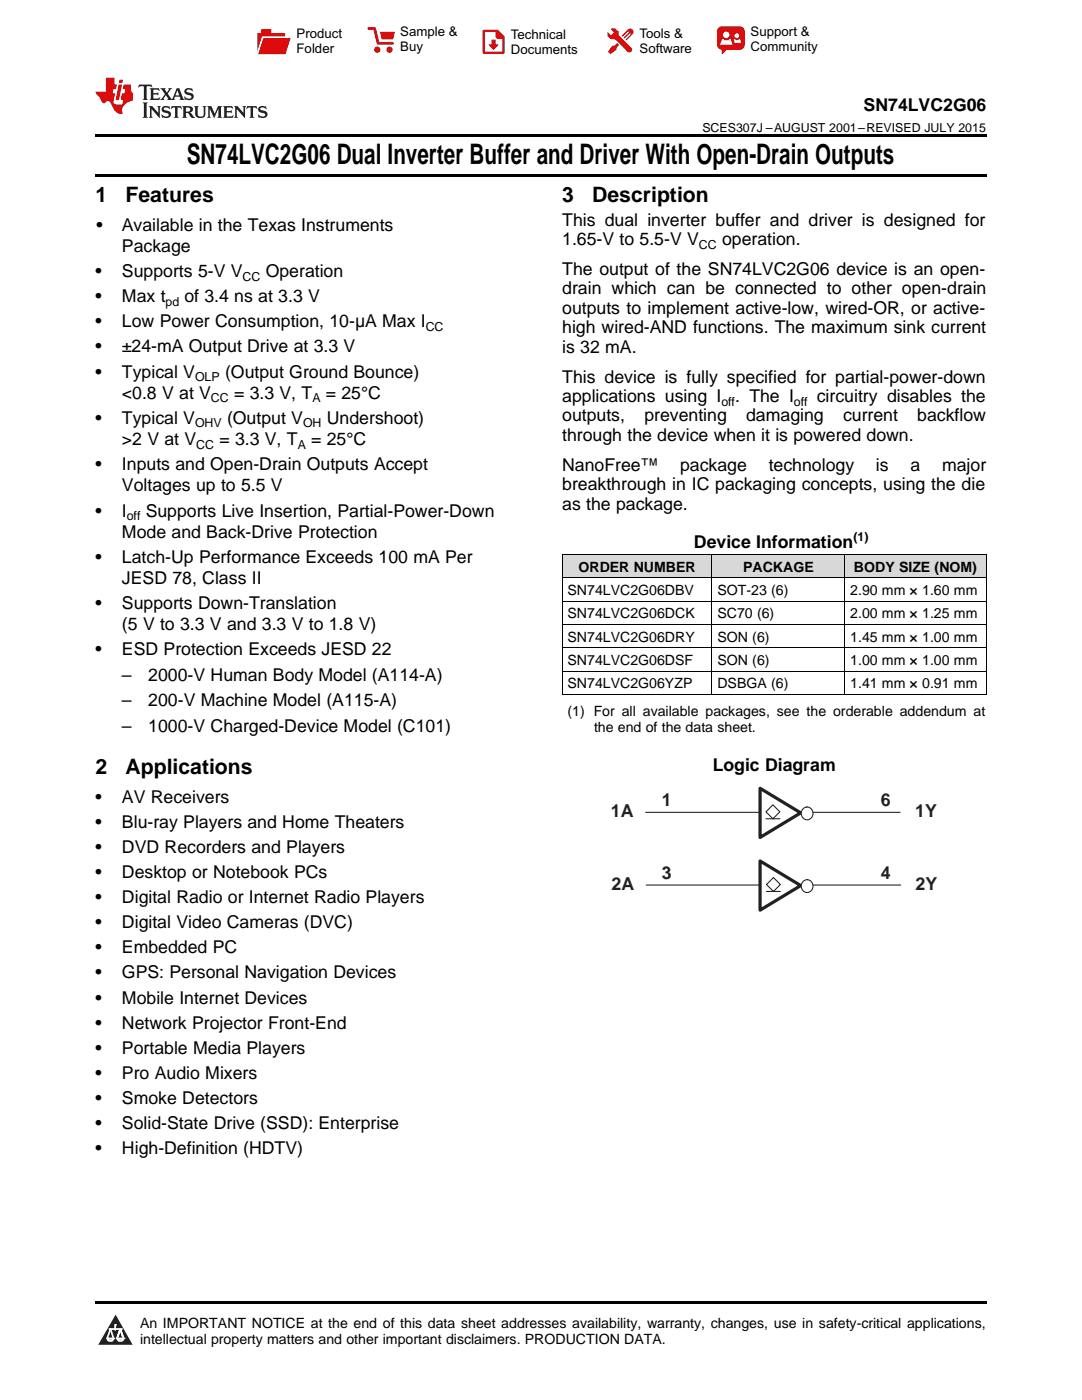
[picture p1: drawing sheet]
<svg xmlns="http://www.w3.org/2000/svg" width="216mm" height="279mm" viewBox="0 0 216 279" stroke-linecap="round" stroke-linejoin="round" font-family="sans-serif">
<defs><g id="words">
<text font-size="5.6" x="37.3" y="32.8">SN74LVC2G06 Dual Inverter Buffer and Driver With Open-Drain Outputs</text>
<g font-size="4.2">
<text x="19" y="40.4">1</text>
<text x="25" y="40.4">Features</text>
<text x="112.2" y="40.4">3</text>
<text x="118.2" y="40.4">Description</text>
<text x="19" y="154.5">2</text>
<text x="25" y="154.5">Applications</text>
</g>
<g font-size="3.6" fill="#231f20">
<text x="132" y="160.8">1</text>
<text x="175.8" y="160.8">6</text>
<text x="121.9" y="163.1">1A</text>
<text x="182.6" y="163.1">1Y</text>
<text x="122" y="177.6">2A</text>
<text x="132" y="175.3">3</text>
<text x="175.8" y="175.3">4</text>
<text x="182.7" y="177.6">2Y</text>
</g>
<g font-size="3.5">
<text x="172.3" y="22.2">SN74LVC2G06</text>
<text x="19.2" y="46.1">•</text>
<text x="24.3" y="46.1">Available in the Texas Instruments</text>
<text x="112.2" y="45">This dual inverter buffer and driver is designed for</text>
<text x="24.3" y="50.3">Package</text>
<text x="112.2" y="48.9">1.65-V to 5.5-V V</text>
<text x="144.1" y="48.9">operation.</text>
<text x="19" y="55.3">•</text>
<text x="24.3" y="55.3">Supports 5-V V</text>
<text x="53" y="55.3">Operation</text>
<text x="112.2" y="54.9">The output of the SN74LVC2G06 device is an open-</text>
<text x="112.2" y="58.7">drain which can be connected to other open-drain</text>
<text x="19" y="60.3">•</text>
<text x="19" y="65.3">•</text>
<text x="24.3" y="60.3">Max t</text>
<text x="24.3" y="65.3">Low Power Consumption, 10-μA Max I</text>
<text x="36.8" y="60.3">of 3.4 ns at 3.3 V</text>
<text x="112.2" y="62.6">outputs to implement active-low, wired-OR, or active-</text>
<text x="19" y="70.3">•</text>
<text x="24.3" y="70.3">±24-mA Output Drive at 3.3 V</text>
<text x="112.2" y="66.5">high wired-AND functions. The maximum sink current</text>
<text x="112.2" y="70.4">is 32 mA.</text>
<text x="19" y="75.4">•</text>
<text x="24.3" y="75.4">Typical V</text>
<text x="44.9" y="75.4">(Output Ground Bounce)</text>
<text x="112.2" y="76.3">This device is fully specified for partial-power-down</text>
<text x="24.3" y="79.6">&lt;0.8 V at V</text>
<text x="46.7" y="79.6">= 3.3 V, T</text>
<text x="65" y="79.6">= 25°C</text>
<text x="112.2" y="80.2">applications using I</text>
<text x="146.7" y="80.2">. The I</text>
<text x="163" y="80.2">circuitry disables the</text>
<text x="19" y="84.6">•</text>
<text x="24.3" y="84.6">Typical V</text>
<text x="24.3" y="88.8">&gt;2 V at V</text>
<text x="43.8" y="88.8">= 3.3 V, T</text>
<text x="45.3" y="84.6">(Output V</text>
<text x="62.1" y="88.8">= 25°C</text>
<text x="65.2" y="84.6">Undershoot)</text>
<text x="112.2" y="84.1">outputs,</text>
<text x="112.2" y="88">through the device when it is powered down.</text>
<text x="128.6" y="84.1">preventing</text>
<text x="148.9" y="84.1">damaging</text>
<text x="168.2" y="84.1">current</text>
<text x="183" y="84.1">backflow</text>
<text x="19" y="93.8">•</text>
<text x="24.3" y="93.8">Inputs and Open-Drain Outputs Accept</text>
<text x="112.2" y="93.9">NanoFree™</text>
<text x="135.7" y="93.9">package</text>
<text x="153.4" y="93.9">technology</text>
<text x="174.8" y="93.9">is</text>
<text x="181.7" y="93.9">a</text>
<text x="188" y="93.9">major</text>
<text x="24.3" y="98.1">Voltages up to 5.5 V</text>
<text x="112.2" y="97.8">breakthrough in IC packaging concepts, using the die</text>
<text x="112.2" y="101.7">as the package.</text>
<text x="19" y="103.1">•</text>
<text x="24.3" y="103.1">I</text>
<text x="24.3" y="107.3">Mode and Back-Drive Protection</text>
<text x="29.1" y="103.1">Supports Live Insertion, Partial-Power-Down</text>
<text x="19" y="112.3">•</text>
<text x="24.3" y="112.3">Latch-Up Performance Exceeds 100 mA Per</text>
<text x="138.5" y="109.4">Device Information</text>
<text x="24.3" y="116.6">JESD 78, Class II</text>
<text x="19" y="121.6">•</text>
<text x="24.3" y="121.6">Supports Down-Translation</text>
<text x="24.3" y="125.8">(5 V to 3.3 V and 3.3 V to 1.8 V)</text>
<text x="19" y="130.8">•</text>
<text x="24.3" y="130.8">ESD Protection Exceeds JESD 22</text>
<text x="24.3" y="135.9">–</text>
<text x="29.6" y="135.9">2000-V Human Body Model (A114-A)</text>
<text x="24.3" y="141">–</text>
<text x="29.6" y="141">200-V Machine Model (A115-A)</text>
<text x="24.3" y="146">–</text>
<text x="29.6" y="146">1000-V Charged-Device Model (C101)</text>
<text x="142.2" y="153.8">Logic Diagram</text>
<text x="19" y="160.2">•</text>
<text x="24.3" y="160.2">AV Receivers</text>
<text x="19" y="165.2">•</text>
<text x="24.3" y="165.2">Blu-ray Players and Home Theaters</text>
<text x="19" y="170.2">•</text>
<text x="24.3" y="170.2">DVD Recorders and Players</text>
<text x="19" y="175.2">•</text>
<text x="24.3" y="175.2">Desktop or Notebook PCs</text>
<text x="19" y="180.2">•</text>
<text x="19" y="185.2">•</text>
<text x="24.3" y="180.2">Digital Radio or Internet Radio Players</text>
<text x="24.3" y="185.2">Digital Video Cameras (DVC)</text>
<text x="19" y="190.3">•</text>
<text x="24.3" y="190.3">Embedded PC</text>
<text x="19" y="195.3">•</text>
<text x="24.3" y="195.3">GPS: Personal Navigation Devices</text>
<text x="19" y="200.3">•</text>
<text x="24.3" y="200.3">Mobile Internet Devices</text>
<text x="19" y="205.3">•</text>
<text x="24.3" y="205.3">Network Projector Front-End</text>
<text x="19" y="210.3">•</text>
<text x="19" y="215.3">•</text>
<text x="24.3" y="210.3">Portable Media Players</text>
<text x="24.3" y="215.3">Pro Audio Mixers</text>
<text x="19" y="220.3">•</text>
<text x="24.3" y="220.3">Smoke Detectors</text>
<text x="19" y="225.3">•</text>
<text x="24.3" y="225.3">Solid-State Drive (SSD): Enterprise</text>
<text x="19" y="230.3">•</text>
<text x="24.3" y="230.3">High-Definition (HDTV)</text>
</g>
<g font-size="2.8">
<text x="113.2" y="118.7">SN74LVC2G06DBV</text>
<text x="115.4" y="114.1">ORDER NUMBER</text>
<text x="143.2" y="118.7">SOT-23 (6)</text>
<text x="148.3" y="114.1">PACKAGE</text>
<text x="169.7" y="118.7">2.90 mm × 1.60 mm</text>
<text x="170.4" y="114.1">BODY SIZE (NOM)</text>
<text x="113.2" y="123.4">SN74LVC2G06DCK</text>
<text x="143.2" y="123.4">SC70 (6)</text>
<text x="169.7" y="123.4">2.00 mm × 1.25 mm</text>
<text x="113.2" y="128.1">SN74LVC2G06DRY</text>
<text x="143.2" y="128.1">SON (6)</text>
<text x="169.7" y="128.1">1.45 mm × 1.00 mm</text>
<text x="113.2" y="132.7">SN74LVC2G06DSF</text>
<text x="113.2" y="137.4">SN74LVC2G06YZP</text>
<text x="143.2" y="132.7">SON (6)</text>
<text x="143.2" y="137.4">DSBGA (6)</text>
<text x="169.7" y="132.7">1.00 mm × 1.00 mm</text>
<text x="169.7" y="137.4">1.41 mm × 0.91 mm</text>
<text x="113.2" y="142.9">(1) For all available packages, see the orderable addendum at</text>
<text x="118.5" y="146">the end of the data sheet.</text>
<text x="27.9" y="265">An IMPORTANT NOTICE at the end of this data sheet addresses availability, warranty, changes, use in safety-critical applications,</text>
<text x="27.9" y="268.2">intellectual property matters and other important disclaimers. PRODUCTION DATA.</text>
</g>
<g font-size="2.6">
<text x="59.2" y="7.6">Product</text>
<text x="59.2" y="10.6">Folder</text>
<text x="79.9" y="7.3">Sample &amp;</text>
<text x="79.9" y="10.2">Buy</text>
<text x="101.9" y="7.8">Technical</text>
<text x="101.9" y="10.8">Documents</text>
<text x="127.6" y="7.6">Tools &amp;</text>
<text x="127.6" y="10.6">Software</text>
<text x="149.8" y="7.2">Support &amp;</text>
<text x="149.8" y="10.2">Community</text>
</g>
<g font-size="2.5">
<text x="140.2" y="26.3">SCES307J –AUGUST 2001–REVISED JULY 2015</text>
<text x="139.5" y="49.6">CC</text>
<text x="48.4" y="56">CC</text>
<text x="33" y="61">pd</text>
<text x="84.9" y="66">CC</text>
<text x="38.9" y="76.1">OLP</text>
<text x="42.1" y="80.3">CC</text>
<text x="62.3" y="80.3">A</text>
<text x="143.9" y="80.9">off</text>
<text x="158.4" y="80.9">off</text>
<text x="38.9" y="85.3">OHV</text>
<text x="39.2" y="89.5">CC</text>
<text x="59.4" y="89.5">A</text>
<text x="60.5" y="85.3">OH</text>
<text x="25.3" y="103.8">off</text>
<text x="170.3" y="108">(1)</text>
</g>
</g></defs>
<g fill="#d8d8d8">
<path d="M112.2 110.7h29.9v4.7h-29.9z"/>
<path d="M142.1 110.7h26.5v4.7h-26.5z"/>
<path d="M168.6 110.7h28.2v4.7h-28.2z"/>
</g>
<path d="M23.1 262.4l3.4 6h-6.9z" fill="#231f20"/>
<path d="M21.4 267.1h1.2l-.3 .5h-.3a.55 .55 0 0 1-.6-.5z" fill-rule="evenodd" fill="#fff"/>
<path d="M21.4 267.1h1.2l-.3 .5h-.3a.55 .55 0 0 1-.6-.5z" fill="none" stroke="#231f20" stroke-width=".34"/>
<path d="M21.4 267.1l1.2 .1-.3 .4h-.5z" fill="none" stroke="#fff" stroke-width=".34"/>
<path d="M23 265.3h.1" fill="none" stroke="#fff" stroke-width=".34"/>
<path d="M23 264.4v.9z" fill="#fff"/>
<path d="M23 264.4v.9z" fill="none" stroke="#fff" stroke-width=".34"/>
<circle cx="23" cy="264.4" r=".17" fill="#fff"/>
<path d="M21.9 265.2h.1" fill="none" stroke="#fff" stroke-width=".34"/>
<path d="M21.9 265.2h2.3z" fill="#fff"/>
<path d="M21.9 265.2h2.3z" fill="none" stroke="#fff" stroke-width=".34"/>
<circle cx="24.2" cy="265.2" r=".17" fill="#fff"/>
<path d="M23.3 267.1h.1" fill="none" stroke="#fff" stroke-width=".34"/>
<path d="M24 265.2l-.7 1.9z" fill="#fff"/>
<path d="M24 265.2l-.7 1.9z" fill="none" stroke="#fff" stroke-width=".34"/>
<path d="M24 265.2l.7 1.9z" fill="#fff"/>
<path d="M24 265.2l.7 1.9z" fill="none" stroke="#fff" stroke-width=".34"/>
<path d="M24.6 267.1h.1" fill="none" stroke="#fff" stroke-width=".34"/>
<circle cx="21.4" cy="267.1" r=".17" fill="#fff"/>
<path d="M22.1 265.2l-.7 1.9z" fill="#fff"/>
<path d="M22.1 265.2l-.7 1.9z" fill="none" stroke="#fff" stroke-width=".34"/>
<path d="M22.1 265.2l.5 1.9z" fill="#fff"/>
<path d="M22.1 265.2l.5 1.9z" fill="none" stroke="#fff" stroke-width=".34"/>
<circle cx="22.6" cy="267.1" r=".17" fill="#fff"/>
<path d="M23.4 267.1h1.3a.65 .65 0 0 1-.7 .5 .65 .65 0 0 1-.6-.5z" fill-rule="evenodd" fill="#fff"/>
<path d="M23.4 267.1h1.3a.65 .65 0 0 1-.7 .5 .65 .65 0 0 1-.6-.5z" fill="none" stroke="#231f20" stroke-width=".34"/>
<path d="M23.4 267.1h1.3l-.4 .5h-.6z" fill="none" stroke="#fff" stroke-width=".34"/>
<path d="M23.3 267.1h.1" fill="none" stroke="#fff" stroke-width=".34"/>
<circle cx="24.7" cy="267.1" r=".17" fill="#fff"/>
<path d="M19 259.7h177.8v.5h-177.8z" fill="#000"/>
<path d="M128.8 162.1h50.8" fill="none" stroke="#231f20" stroke-width=".21"/>
<path d="M151.7 157.3l8.1 4.9-8.1 4.9z" fill="#fff"/>
<path d="M151.7 157.3l8.1 4.9-8.1 4.9z" fill="none" stroke="#231f20" stroke-width=".64"/>
<circle cx="159.8" cy="162.2" r=".21" fill="#231f20"/>
<path d="M160.3 161.3a1.22 1.22 0 0 1 1.9 1 1.22 1.22 0 0 1-1.8 1.1 1.35 1.35 0 0 1-.1-2.1z" fill-rule="evenodd" fill="#fff"/>
<path d="M128.9 176.6h50.8M152.8 162l1.4-1.4 1.4 1.4-1.4 1.4zM152.8 163.4h2.8M154.2 163.4h.1M160.3 161.3a1.22 1.22 0 0 1 1.9 1 1.22 1.22 0 0 1-1.8 1.1 1.35 1.35 0 0 1-.1-2.1z" fill="none" stroke="#231f20" stroke-width=".21"/>
<path d="M151.7 171.8l8.1 4.9-8.1 4.9z" fill="#fff"/>
<path d="M151.7 171.8l8.1 4.9-8.1 4.9z" fill="none" stroke="#231f20" stroke-width=".64"/>
<circle cx="159.8" cy="176.7" r=".21" fill="#231f20"/>
<path d="M160.4 175.8a1.22 1.22 0 0 1 1.8 1 1.22 1.22 0 0 1-1.8 1.1 1.35 1.35 0 0 1 0-2.1z" fill-rule="evenodd" fill="#fff"/>
<path d="M152.9 177.9h2.8M154.3 175.1l1.4 1.4-1.4 1.4-1.4-1.4zM154.3 177.9h.1M160.4 175.8a1.22 1.22 0 0 1 1.8 1 1.22 1.22 0 0 1-1.8 1.1 1.35 1.35 0 0 1 0-2.1z" fill="none" stroke="#231f20" stroke-width=".21"/>
<path d="M112.2 120h84.6M112.2 115.3h84.6M112.2 110.6h84.6M112.2 110.7v27.9M142 110.7v27.9M168.5 110.7v27.9M196.8 110.7v27.9M112.2 138.6h84.6M112.2 133.9h84.6M112.2 129.3h84.6M112.2 124.6h84.6" fill="none" stroke="#000" stroke-width=".2"/>
<path d="M19 34.8h177.8v.5h-177.8zM19 26.8h177.8v.6h-177.8zM112.2 138.6h.1zM168.5 138.6h.1zM196.7 138.6h.1z" fill="#000"/>
<path d="M27.7 16.9l-.1 .6 .6-.3h.5v.2v2.2l-.2 .4h1l-.2-.4v-2.2v-.2h.5l.6 .3-.2-.6zM29.9 17.6l.2 .4v1.6l-.2 .4h1.9l.1-.6a1.09 1.09 0 0 1-1.3 .1v-.6h.6l.4 .2v-.7l-.2 .2h-.8v-.6l.2-.1a1.01 1.01 0 0 1 1 .3l-.1-.6zM32 17.6l.9 1.2-1 1.2h.9l-.2-.3 .5-.7 .5 .7-.3 .3h1.7l-.2-.3 .1-.4h1l.1 .4-.2 .3h1l-.3-.4-.7-2h-.5l-1 2.2-.8-1.1 .9-1.1h-.9l.2 .2-.4 .7-.4-.7 .2-.2zM35.4 18l.4 1h-.8zM37 17.7a.66 .66 0 0 0-.2 .8 .66 .66 0 0 0 .6 .4l.7 .2 .1 .2a.8 .8 0 0 1-.7 .4 .8 .8 0 0 1-.7-.5l.1 .8 .2-.2a.94 .94 0 0 0 1.1 .1 .94 .94 0 0 0 .4-.9 1.48 1.48 0 0 0-1.3-.6v-.4a1.1 1.1 0 0 1 1.2 .2l-.2-.6-.2 .1-.5-.1zM28.5 20.4l.2 .4v2.3l-.2 .4h1l-.2-.4v-2.3l.2-.4zM29.7 21.2l.2 .4v1.5l-.2 .4h.8l-.3-.4 .1-1.3 1.6 1.8v-2l.2-.4h-.7l.2 .2v1.1l-1.2-1.3zM32.5 21.3a.66 .66 0 0 0-.2 .8 .66 .66 0 0 0 .6 .4l.6 .2 .2 .2a.8 .8 0 0 1-.8 .4 .8 .8 0 0 1-.7-.5l.2 .7 .2-.1a.94 .94 0 0 0 1 .1 .94 .94 0 0 0 .5-1 1.47 1.47 0 0 0-1.3-.6l-.1-.3a1.1 1.1 0 0 1 1.3 .2l-.2-.6-.2 .1-.5-.2zM34.3 21.2l-.2 .6a.64 .64 0 0 1 .8-.3v1.6l-.2 .4h1l-.3-.4 .1-1.6a.66 .66 0 0 1 .8 .3l-.2-.6zM36.3 21.2l.3 .4v1.5l-.3 .4h1l-.2-.2v-.7h.5l.1 .1a.8 .8 0 0 0 1.2 .7l-1-1a.62 .62 0 0 0 .6-.5 .62 .62 0 0 0-.6-.7zM37.1 21.5h.1a.48 .48 0 0 1 .6 0 .48 .48 0 0 1 .1 .6l-.2 .1-.6 .1zM38.7 21.2l.2 .2a2.29 2.29 0 0 0 .4 2 1.05 1.05 0 0 0 1.7-.7v-1.3l.2-.2h-.8l.2 .4v1.1a.61 .61 0 0 1-.6 .6 .61 .61 0 0 1-.6-.6v-1.1l.3-.4zM41.3 21.2l.3 .4v1.5l-.3 .4h.8l-.2-.4v-1.4l.8 1.9 .9-1.9v1.4l-.2 .4h.9l-.2-.4v-1.5l.2-.4h-.8l-.7 1.5-.6-1.5zM44.5 21.2l.2 .4v1.5l-.2 .4h1.9l.2-.6a1.1 1.1 0 0 1-1.4 .2v-.7h.6l.4 .2v-.6l-.2 .1-.8 .1v-.6l.2-.1a1.02 1.02 0 0 1 1.1 .2l-.2-.5zM46.7 21.2l.2 .4v1.5l-.2 .4h.8l-.3-.4 .1-1.3 1.6 1.8v-2l.2-.4h-.7l.2 .2v1.1l-1.2-1.3zM49.3 21.2l-.1 .6a.64 .64 0 0 1 .8-.3v1.6l-.3 .4h1l-.2-.4v-1.6a.66 .66 0 0 1 .8 .3l-.1-.6zM51.7 21.3a.66 .66 0 0 0-.2 .7 .66 .66 0 0 0 .7 .5l.6 .2 .1 .2a.8 .8 0 0 1-.7 .4 .8 .8 0 0 1-.7-.5l.1 .7 .2-.1a.94 .94 0 0 0 1.1 .1 .94 .94 0 0 0 .4-1 1.48 1.48 0 0 0-1.2-.6l-.1-.3a1.1 1.1 0 0 1 1.2 .2l-.2-.6-.1 .1-.6-.2z" fill="#231f20"/>
<path d="M21.1 15.5v2.8h-2v.4l.9 .9a.96 .96 0 0 0 1 1 .59 .59 0 0 1 .5-.4 .59 .59 0 0 1 .5 .3l.4 .8a1.61 1.61 0 0 0 2.1 1.3 1.63 1.63 0 0 1 1.1-2.2l.9-.3v-1.5a1.6 1.6 0 0 1-.4-1.7h-1.4l-.2 .9h.5l-.2 .8h-.5l-.2 1v.3h.5l-.2 .9h-.7a.74 .74 0 0 1-1-.6l.3-1.6h-.5l.2-.8h.5l.1-.9h-.4v-1.4zM23.7 16.9l-.7 3h.8l.6-3zM23.8 15.9l-.1 .7h.7l.2-.7z" fill="#ee1d23"/>
<g fill="#d60000">
<path d="M52.1 5.8h2v.8h2.8v4.2h-5.5v-4.2h.7z" fill-rule="evenodd"/>
<path d="M52.4 7.5h5.6l-1 3.3h-5.6z" fill-rule="evenodd"/>
</g>
<path d="M52.4 7.4h5.7l-.1 .1h-5.5l-1.1 3.3z" fill-rule="evenodd" fill="#fff"/>
<path d="M52.4 7.4h5.7l-.1 .1h-5.5l-1.1 3.3z" fill="none" stroke="#fff" stroke-width=".2"/>
<path d="M73.6 5.7h1.1l.7 2.9h2.9" fill="none" stroke="#d60000" stroke-width=".55"/>
<g fill="#d60000">
<path d="M75.8 6.3h3l-.4 1.6h-2.2z" fill-rule="evenodd"/>
<circle cx="75.3" cy="9.9" r=".62"/>
<circle cx="77.7" cy="9.9" r=".62"/>
</g>
<path d="M96.5 6.2h2.7l1.3 1.2v3.1h-4z" fill="none" stroke="#d60000" stroke-width=".44"/>
<g fill="#d60000">
<path d="M98.1 7.9h.8v1h.5l-.9 1.1-1-1v-.1h.6z" fill-rule="evenodd"/>
<path d="M98.9 6.2h.3l1.3 1.2v.4h-1.3l-.3-.4z" fill-rule="evenodd"/>
<path d="M121.9 5.7h.8l.7 .6 .1 .7 2.5 2.5-.8 .8-2.3-2.3-1.1-.2-.6-.6v-.8l.7 .6 .5-.4v-.2l-.5-.5z" fill-rule="evenodd"/>
<path d="M122.2 9.1h.4l.5-.5 .4 .4-.5 .5v.4l-1.2 .9-.5-.5z" fill-rule="evenodd"/>
<path d="M125.3 5.9a.67 .67 0 0 1 .9 0 .67 .67 0 0 1 0 .9z" fill-rule="evenodd"/>
<path d="M125.3 5.9l.9 .9-1.2 1.2h-.2v-.2l1-.9v-.2h-.2l-.9 1h-.2v-.2l.9-1 .1-.2h-.3l-.9 1h-.2v-.2z" fill-rule="evenodd"/>
<circle cx="125.6" cy="9.9" r=".54"/>
</g>
<path d="M123.3 6.3v.7" fill="none" stroke="#d60000" stroke-width=".2"/>
<g fill="#d60000">
<path d="M143.4 5.5l.6-.2h3.6a.95 .95 0 0 1 1 .9v2.8a.95 .95 0 0 1-1 .9h-3.6a.95 .95 0 0 1-.9-.9v-2.8z" fill-rule="evenodd"/>
<path d="M144 9.9h.9l-.7 .9h-.2z" fill-rule="evenodd"/>
</g>
<g fill="#fff">
<path d="M146.6 8.6h1.3z"/>
<path d="M144.1 7.8h.3l.1 .2h.8l.2-.2h.3l.4 1.1h-2.5z" fill-rule="evenodd"/>
<path d="M146.4 7.8h.3l.1 .2h.5l.2-.2h.2l.2 .8h-1.3z" fill-rule="evenodd"/>
<circle cx="144.9" cy="6.9" r=".65"/>
<circle cx="147" cy="7.1" r=".48"/>
</g>
<use href="#words"/>
</svg>
